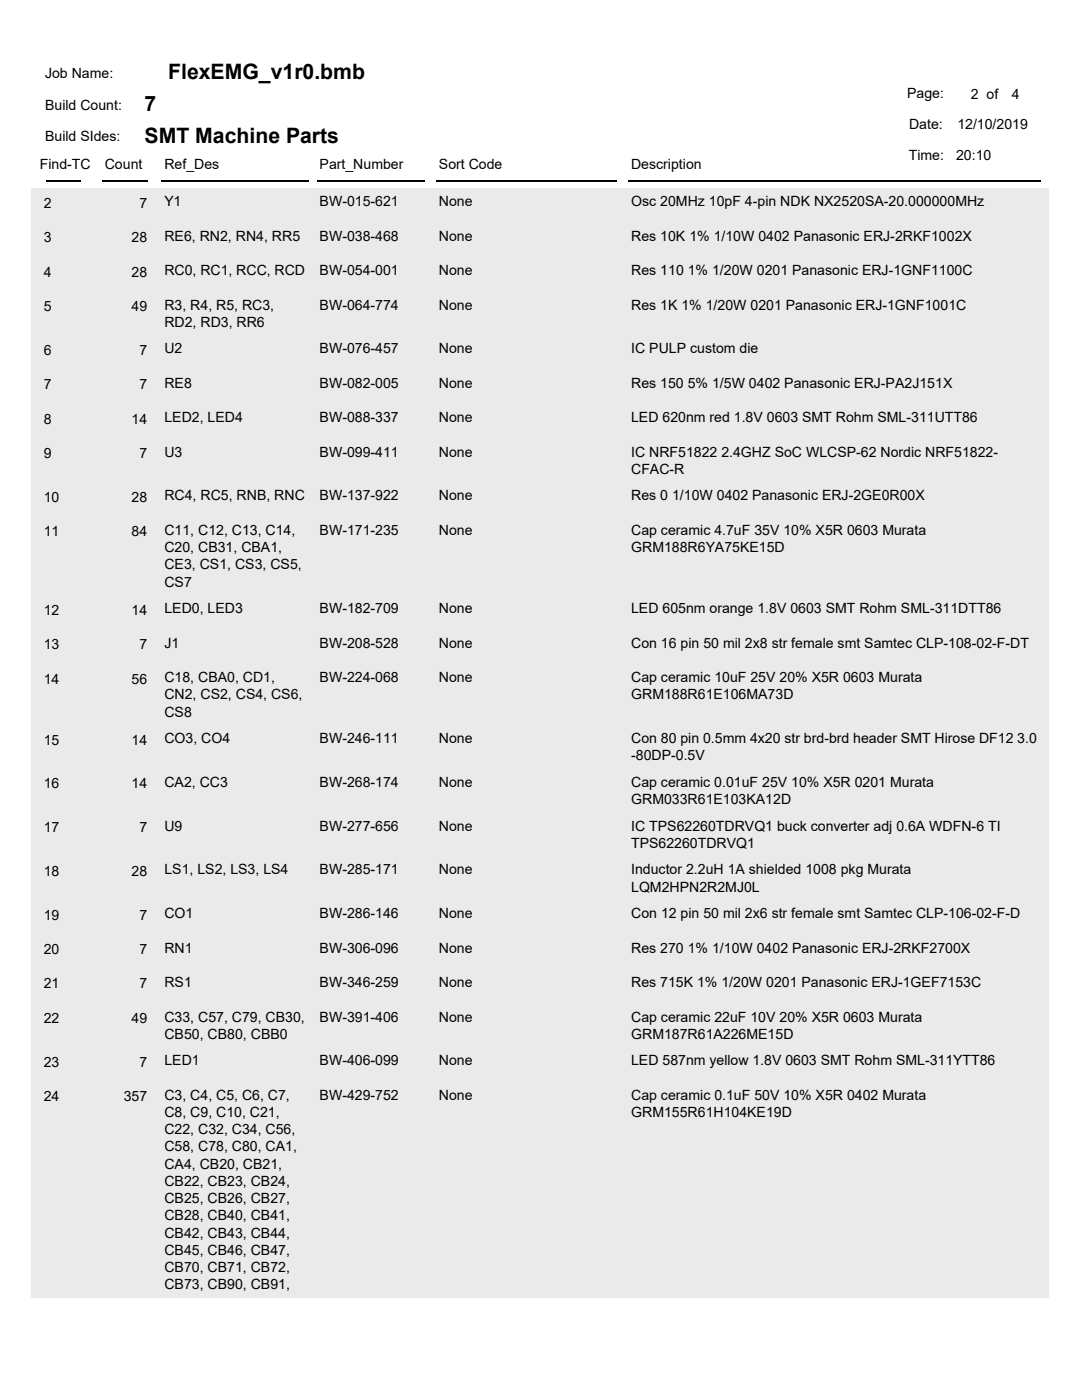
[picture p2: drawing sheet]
<svg xmlns="http://www.w3.org/2000/svg" width="216mm" height="279mm" viewBox="0 0 216 279" stroke-linecap="round" stroke-linejoin="round" font-family="sans-serif">
<defs><g id="words">
<g font-size="4.2">
<text x="33.6" y="15.8">FlexEMG_v1r0.bmb</text>
<text x="28.9" y="22.1">7</text>
<text x="28.9" y="28.5">SMT Machine Parts</text>
</g>
<g font-size="2.8">
<text x="9" y="15.5">Job Name:</text>
<text x="9" y="21.9">Build Count:</text>
<text x="181" y="19.5">Page:</text>
<text x="193.7" y="19.7">2 of</text>
<text x="201.9" y="19.7">4</text>
<text x="9" y="28.2">Build SIdes:</text>
<text x="181.4" y="25.8">Date:</text>
<text x="191" y="25.8">12/10/2019</text>
<text x="7.9" y="33.8">Find-TC</text>
<text x="20.9" y="33.8">Count</text>
<text x="32.8" y="33.8">Ref_Des</text>
<text x="63.8" y="33.8">Part_Number</text>
<text x="87.6" y="33.8">Sort Code</text>
<text x="125.9" y="33.8">Description</text>
<text x="181.3" y="31.9">Time:</text>
<text x="190.8" y="31.9">20:10</text>
<text x="8.7" y="41.4">2</text>
<text x="27.8" y="41.4">7</text>
<text x="32.8" y="41.1">Y1</text>
<text x="63.8" y="41.1">BW-015-621</text>
<text x="87.6" y="41.1">None</text>
<text x="125.9" y="41.1">Osc 20MHz 10pF 4-pin NDK NX2520SA-20.000000MHz</text>
<text x="8.7" y="48.3">3</text>
<text x="26.2" y="48.3">28</text>
<text x="32.8" y="48">RE6, RN2, RN4, RR5</text>
<text x="63.8" y="48">BW-038-468</text>
<text x="87.6" y="48">None</text>
<text x="126" y="48">Res 10K 1% 1/10W 0402 Panasonic ERJ-2RKF1002X</text>
<text x="8.7" y="55.2">4</text>
<text x="26.2" y="55.2">28</text>
<text x="32.8" y="54.9">RC0, RC1, RCC, RCD</text>
<text x="63.8" y="54.9">BW-054-001</text>
<text x="87.6" y="54.9">None</text>
<text x="126" y="54.9">Res 110 1% 1/20W 0201 Panasonic ERJ-1GNF1100C</text>
<text x="8.7" y="62.1">5</text>
<text x="26.2" y="62.1">49</text>
<text x="32.8" y="61.8">R3, R4, R5, RC3,</text>
<text x="32.8" y="65.2">RD2, RD3, RR6</text>
<text x="63.8" y="61.8">BW-064-774</text>
<text x="87.6" y="61.8">None</text>
<text x="125.9" y="61.8">Res 1K 1% 1/20W 0201 Panasonic ERJ-1GNF1001C</text>
<text x="8.7" y="70.8">6</text>
<text x="27.8" y="70.8">7</text>
<text x="32.8" y="70.5">U2</text>
<text x="63.8" y="70.5">BW-076-457</text>
<text x="87.6" y="70.5">None</text>
<text x="125.9" y="70.5">IC PULP custom die</text>
<text x="8.7" y="77.7">7</text>
<text x="27.8" y="77.7">7</text>
<text x="32.8" y="77.4">RE8</text>
<text x="63.8" y="77.4">BW-082-005</text>
<text x="87.6" y="77.4">None</text>
<text x="125.9" y="77.4">Res 150 5% 1/5W 0402 Panasonic ERJ-PA2J151X</text>
<text x="8.7" y="84.6">8</text>
<text x="26.2" y="84.6">14</text>
<text x="32.8" y="84.3">LED2, LED4</text>
<text x="63.8" y="84.3">BW-088-337</text>
<text x="87.6" y="84.3">None</text>
<text x="125.9" y="84.3">LED 620nm red 1.8V 0603 SMT Rohm SML-311UTT86</text>
<text x="8.7" y="91.4">9</text>
<text x="27.8" y="91.4">7</text>
<text x="32.8" y="91.2">U3</text>
<text x="63.8" y="91.2">BW-099-411</text>
<text x="87.6" y="91.2">None</text>
<text x="125.9" y="94.6">CFAC-R</text>
<text x="125.9" y="91.2">IC NRF51822 2.4GHZ SoC WLCSP-62 Nordic NRF51822-</text>
<text x="8.7" y="100.2">10</text>
<text x="26.2" y="100.2">28</text>
<text x="32.8" y="99.9">RC4, RC5, RNB, RNC</text>
<text x="63.8" y="99.9">BW-137-922</text>
<text x="87.6" y="99.9">None</text>
<text x="126" y="99.9">Res 0 1/10W 0402 Panasonic ERJ-2GE0R00X</text>
<text x="8.7" y="107.1">11</text>
<text x="26.2" y="107.1">84</text>
<text x="32.8" y="106.8">C11, C12, C13, C14,</text>
<text x="63.8" y="106.8">BW-171-235</text>
<text x="87.6" y="106.8">None</text>
<text x="125.9" y="106.8">Cap ceramic 4.7uF 35V 10% X5R 0603 Murata</text>
<text x="32.8" y="110.2">C20, CB31, CBA1,</text>
<text x="32.8" y="113.6">CE3, CS1, CS3, CS5,</text>
<text x="125.9" y="110.2">GRM188R6YA75KE15D</text>
<text x="32.8" y="117.1">CS7</text>
<text x="8.7" y="122.7">12</text>
<text x="26.2" y="122.7">14</text>
<text x="32.8" y="122.4">LED0, LED3</text>
<text x="63.8" y="122.4">BW-182-709</text>
<text x="87.6" y="122.4">None</text>
<text x="125.9" y="122.4">LED 605nm orange 1.8V 0603 SMT Rohm SML-311DTT86</text>
<text x="8.7" y="129.5">13</text>
<text x="27.8" y="129.5">7</text>
<text x="32.8" y="129.3">J1</text>
<text x="63.8" y="129.3">BW-208-528</text>
<text x="87.6" y="129.3">None</text>
<text x="125.9" y="129.3">Con 16 pin 50 mil 2x8 str female smt Samtec CLP-108-02-F-DT</text>
<text x="8.7" y="136.4">14</text>
<text x="26.2" y="136.4">56</text>
<text x="32.8" y="136.1">C18, CBA0, CD1,</text>
<text x="63.8" y="136.1">BW-224-068</text>
<text x="87.6" y="136.1">None</text>
<text x="125.9" y="136.1">Cap ceramic 10uF 25V 20% X5R 0603 Murata</text>
<text x="32.8" y="139.6">CN2, CS2, CS4, CS6,</text>
<text x="32.8" y="143">CS8</text>
<text x="125.9" y="139.6">GRM188R61E106MA73D</text>
<text x="8.7" y="148.6">15</text>
<text x="26.2" y="148.6">14</text>
<text x="32.8" y="148.3">CO3, CO4</text>
<text x="63.8" y="148.3">BW-246-111</text>
<text x="87.6" y="148.3">None</text>
<text x="126" y="148.3">Con 80 pin 0.5mm 4x20 str brd-brd header SMT Hirose DF12 3.0</text>
<text x="125.9" y="151.7">-80DP-0.5V</text>
<text x="8.7" y="157.3">16</text>
<text x="26.2" y="157.3">14</text>
<text x="32.8" y="157">CA2, CC3</text>
<text x="63.8" y="157">BW-268-174</text>
<text x="87.6" y="157">None</text>
<text x="125.9" y="157">Cap ceramic 0.01uF 25V 10% X5R 0201 Murata</text>
<text x="125.9" y="160.5">GRM033R61E103KA12D</text>
<text x="8.7" y="166.1">17</text>
<text x="27.8" y="166.1">7</text>
<text x="32.8" y="165.8">U9</text>
<text x="63.8" y="165.8">BW-277-656</text>
<text x="87.6" y="165.8">None</text>
<text x="125.9" y="165.8">IC TPS62260TDRVQ1 buck converter adj 0.6A WDFN-6 TI</text>
<text x="125.9" y="169.2">TPS62260TDRVQ1</text>
<text x="8.7" y="174.8">18</text>
<text x="26.2" y="174.8">28</text>
<text x="32.8" y="174.5">LS1, LS2, LS3, LS4</text>
<text x="63.8" y="174.5">BW-285-171</text>
<text x="87.6" y="174.5">None</text>
<text x="125.9" y="174.5">Inductor 2.2uH 1A shielded 1008 pkg Murata</text>
<text x="125.9" y="177.9">LQM2HPN2R2MJ0L</text>
<text x="8.7" y="183.5">19</text>
<text x="27.8" y="183.5">7</text>
<text x="32.8" y="183.2">CO1</text>
<text x="63.8" y="183.2">BW-286-146</text>
<text x="87.6" y="183.2">None</text>
<text x="126" y="183.2">Con 12 pin 50 mil 2x6 str female smt Samtec CLP-106-02-F-D</text>
<text x="8.7" y="190.4">20</text>
<text x="27.8" y="190.4">7</text>
<text x="32.8" y="190.1">RN1</text>
<text x="63.8" y="190.1">BW-306-096</text>
<text x="87.6" y="190.1">None</text>
<text x="125.9" y="190.1">Res 270 1% 1/10W 0402 Panasonic ERJ-2RKF2700X</text>
<text x="8.7" y="197.3">21</text>
<text x="27.8" y="197.3">7</text>
<text x="32.8" y="197">RS1</text>
<text x="63.8" y="197">BW-346-259</text>
<text x="87.6" y="197">None</text>
<text x="125.9" y="197">Res 715K 1% 1/20W 0201 Panasonic ERJ-1GEF7153C</text>
<text x="32.8" y="203.9">C33, C57, C79, CB30,</text>
<text x="63.8" y="203.9">BW-391-406</text>
<text x="87.6" y="203.9">None</text>
<text x="125.9" y="203.9">Cap ceramic 22uF 10V 20% X5R 0603 Murata</text>
<text x="8.7" y="204.2">22</text>
<text x="26.2" y="204.2">49</text>
<text x="32.8" y="207.3">CB50, CB80, CBB0</text>
<text x="125.9" y="207.3">GRM187R61A226ME15D</text>
<text x="8.7" y="212.9">23</text>
<text x="27.8" y="212.9">7</text>
<text x="32.8" y="212.6">LED1</text>
<text x="63.8" y="212.6">BW-406-099</text>
<text x="87.6" y="212.6">None</text>
<text x="125.9" y="212.6">LED 587nm yellow 1.8V 0603 SMT Rohm SML-311YTT86</text>
<text x="8.7" y="219.8">24</text>
<text x="24.7" y="219.8">357</text>
<text x="32.8" y="219.5">C3, C4, C5, C6, C7,</text>
<text x="63.8" y="219.5">BW-429-752</text>
<text x="87.6" y="219.5">None</text>
<text x="125.9" y="219.5">Cap ceramic 0.1uF 50V 10% X5R 0402 Murata</text>
<text x="32.8" y="222.9">C8, C9, C10, C21,</text>
<text x="32.8" y="226.4">C22, C32, C34, C56,</text>
<text x="125.9" y="222.9">GRM155R61H104KE19D</text>
<text x="32.8" y="229.8">C58, C78, C80, CA1,</text>
<text x="32.8" y="233.2">CA4, CB20, CB21,</text>
<text x="32.8" y="236.7">CB22, CB23, CB24,</text>
<text x="32.8" y="240.1">CB25, CB26, CB27,</text>
<text x="32.8" y="243.6">CB28, CB40, CB41,</text>
<text x="32.8" y="247">CB42, CB43, CB44,</text>
<text x="32.8" y="250.4">CB45, CB46, CB47,</text>
<text x="32.8" y="253.9">CB70, CB71, CB72,</text>
<text x="32.8" y="257.3">CB73, CB90, CB91,</text>
</g>
</g></defs>
<path d="M9.3 36.1h6.9M20.4 36.1h9M32.3 36.1h29.4M63.2 36.1h21.5M87.1 36.1h35.9M125.4 36.1h82.3" fill="none" stroke="#000" stroke-width=".28"/>
<g fill="#e4efe4">
<path d="M6.3 37.6h203v6.8h-203z"/>
<path d="M6.3 44.4h203v6.9h-203z"/>
<path d="M6.3 51.3h203v6.9h-203z"/>
<path d="M6.3 58.2h203v8.8h-203z"/>
<path d="M6.3 67h203v6.8h-203z"/>
<path d="M6.3 73.8h203v6.9h-203z"/>
<path d="M6.3 80.7h203v6.9h-203z"/>
<path d="M6.3 87.6h203v8.7h-203z"/>
<path d="M6.3 96.3h203v6.9h-203z"/>
<path d="M6.3 103.2h203v15.6h-203z"/>
<path d="M6.3 118.8h203v6.9h-203z"/>
<path d="M6.3 125.7h203v6.9h-203z"/>
<path d="M6.3 132.6h203v12.1h-203z"/>
<path d="M6.3 144.7h203v8.8h-203z"/>
<path d="M6.3 153.5h203v8.7h-203z"/>
<path d="M6.3 162.2h203v8.7h-203z"/>
<path d="M6.3 170.9h203v8.8h-203z"/>
<path d="M6.3 179.7h203v6.8h-203z"/>
<path d="M6.3 186.5h203v6.9h-203z"/>
<path d="M6.3 193.4h203v6.9h-203z"/>
<path d="M6.3 200.3h203v8.7h-203z"/>
<path d="M6.3 209h203v6.9h-203z"/>
<path d="M6.3 215.9h203v43.1h-203z"/>
</g>
<use href="#words"/>
</svg>
